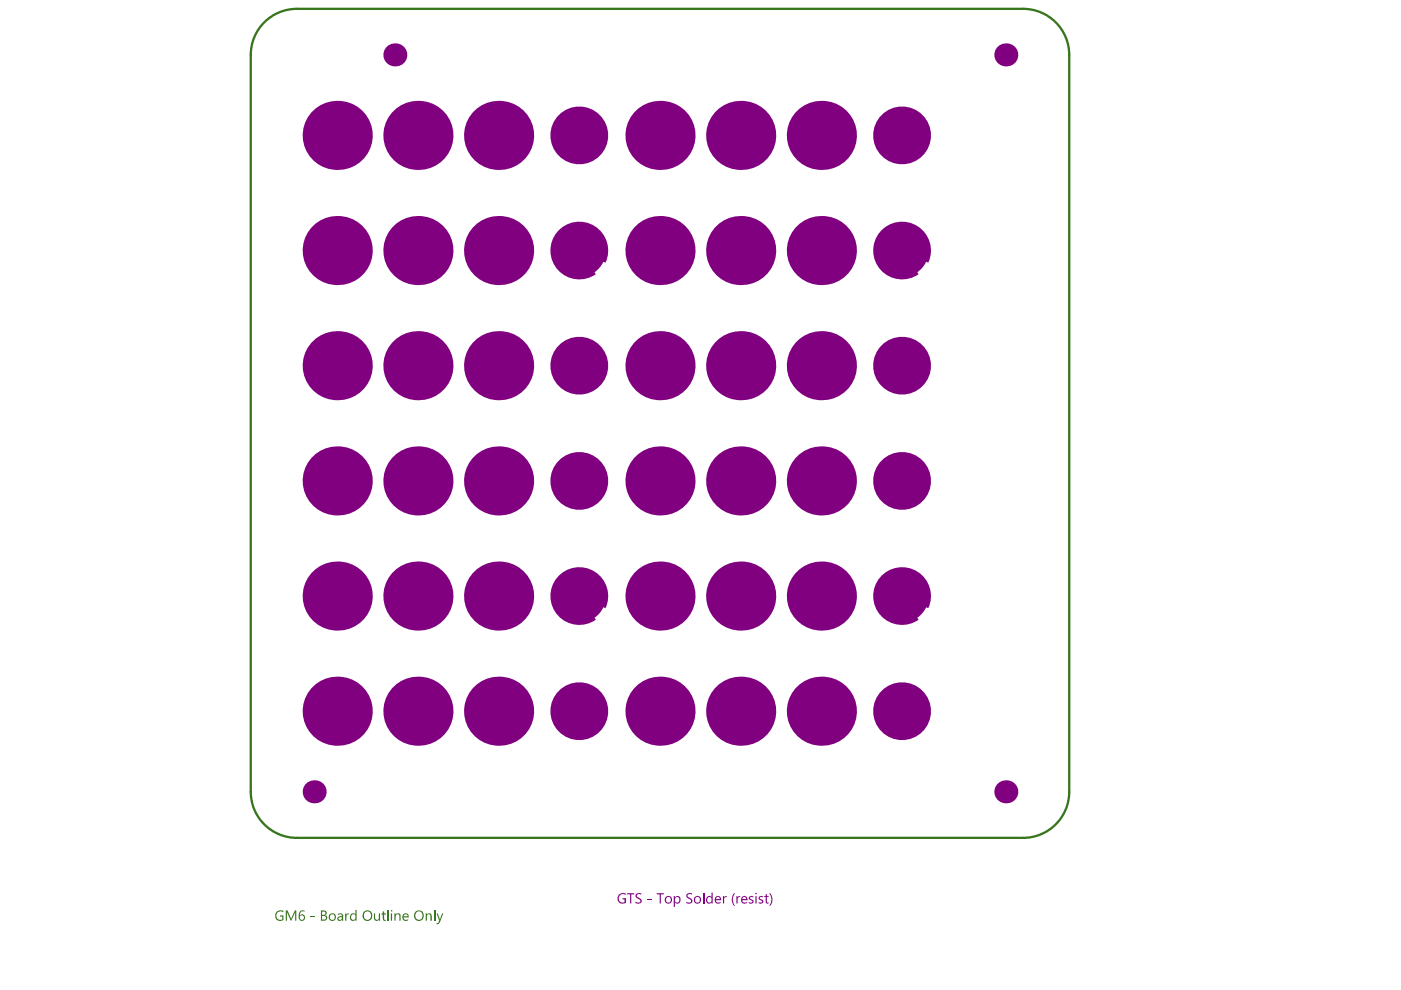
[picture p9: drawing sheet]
<svg xmlns="http://www.w3.org/2000/svg" width="297mm" height="210mm" viewBox="0 0 297 210" stroke-linecap="round" stroke-linejoin="round" font-family="sans-serif">
<path d="M53.2 11.6v156.3M62.9 1.9h154M226.7 11.6v156.3M62.9 177.6h154" fill="none" stroke="#38761d" stroke-width=".49"/>
<g fill="#38761d">
<path d="M58.7 193.3l.8-.3 .6 .1v.3l-.2-.1a.88 .88 0 0 0-1.3 .8 .88 .88 0 0 0 1.2 .8v-.6h-.5v-.2h.8v1l-.5 .1a1.11 1.11 0 0 1-1.2-.6 1.11 1.11 0 0 1 .3-1.3z"/>
<path d="M60.6 193h.4l.7 1.8 .8-1.8h.3v2.2h-.2v-1.9l-.8 1.9h-.2l-.8-1.9v1.9h-.2z"/>
<path d="M65.9 194.3h.8v.2h-.8z"/>
<path d="M73.2 193.7h.2v.3l.3-.3h.3l-.1 .2a.43 .43 0 0 0-.5 .5v.8h-.2z"/>
<path d="M79.3 193.7h.2v.8a.41 .41 0 0 0 .4 .5 .41 .41 0 0 0 .4-.4v-.9h.3v1.5h-.3v-.2a.57 .57 0 0 1-.6 .2 .57 .57 0 0 1-.4-.6z"/>
<path d="M81.1 193.3l.3-.1v.5h.4v.2h-.4v1.1h.4v.2a.5 .5 0 0 1-.7-.4v-.9h-.2v-.2h.2z"/>
<path d="M63.5 193.3l.6-.3h.5l-.1 .3a.73 .73 0 0 0-.9 .9 .67 .67 0 0 1 1.1 .1 .67 .67 0 0 1-.6 1 1.01 1.01 0 0 1-.7-1.6zM63.6 194.5a.46 .46 0 0 0 .9 0 .46 .46 0 0 0-.9 0z"/>
<path d="M68.3 193.3v.7h.3a.35 .35 0 0 0 .4-.3 .35 .35 0 0 0-.3-.4zM68.3 194.2v.8h.4a.38 .38 0 0 0 .4-.4 .38 .38 0 0 0-.5-.4zM68 193h.7a.54 .54 0 0 1 .6 .5 .54 .54 0 0 1-.4 .6 .57 .57 0 0 1 .5 .7 .57 .57 0 0 1-.7 .4h-.7z"/>
<path d="M69.9 194.4a.56 .56 0 0 0 1.1 0 .56 .56 0 0 0-1.1 0zM69.7 194.4a.8 .8 0 0 1 1.6 0 .8 .8 0 0 1-1.6 0z"/>
<path d="M71.8 194.7a.39 .39 0 0 0 .5 .3 .39 .39 0 0 0 .2-.5zM71.6 193.8l.2-.1a.65 .65 0 0 1 1 .5v1h-.3l-.1-.2a.5 .5 0 0 1-.6 .3 .5 .5 0 0 1-.3-.6 .5 .5 0 0 1 .5-.4l.5-.1a.46 .46 0 0 0-.4-.4 .46 .46 0 0 0-.5 .2z"/>
<path d="M74.4 193.8l.5-.2 .5 .3v-1h.2v2.3h-.2v-.2a.73 .73 0 0 1-1.1 0 .73 .73 0 0 1 0-1zM74.5 194.1v.1a.51 .51 0 0 0 .1 .7 .51 .51 0 0 0 .8-.2v-.4a.45 .45 0 0 0-.4-.5 .45 .45 0 0 0-.5 .3z"/>
<path d="M77.3 193.5l-.1 .4a.81 .81 0 0 0 .8 1.1 .81 .81 0 0 0 .6-1.2 .72 .72 0 0 0-.6-.6 .72 .72 0 0 0-.7 .3zM77.2 193.3l.2-.1a1.09 1.09 0 0 1 1.3 .2 1.09 1.09 0 0 1 .1 1.4l-.5 .4a1.15 1.15 0 0 1-1.3-.5 1.15 1.15 0 0 1 .2-1.4z"/>
</g>
<path d="M82.3 192.9v2.3" fill="none" stroke="#38761d" stroke-width=".25"/>
<g fill="#38761d">
<path d="M83.6 193.7h.3v.2l.2-.1a.51 .51 0 0 1 .6-.1 .51 .51 0 0 1 .2 .5v1h-.2v-.9a.41 .41 0 0 0-.4-.5 .41 .41 0 0 0-.4 .5v.9h-.3z"/>
<path d="M90.3 193.7h.2v.2l.1-.1a.51 .51 0 0 1 .6-.1 .51 .51 0 0 1 .3 .5l.1 1h-.3v-.9a.39 .39 0 0 0-.4-.5 .39 .39 0 0 0-.4 .5v.9h-.2z"/>
<path d="M82.9 193.1a.15 .15 0 0 1 .3 0 .15 .15 0 0 1-.3 0zM82.9 193.7h.2v1.5h-.2z"/>
<path d="M85.6 194.1l-.1 .2h.9a.42 .42 0 0 0-.3-.5 .42 .42 0 0 0-.5 .3zM85.5 193.8l.6-.1a.62 .62 0 0 1 .6 .8h-1.2a.57 .57 0 0 0 .4 .6 .57 .57 0 0 0 .6-.2v.2l-.2 .1a.83 .83 0 0 1-.9-.4 .83 .83 0 0 1 .1-1z"/>
<path d="M88.2 193.6l-.1 .6a.77 .77 0 0 0 .9 .8 .77 .77 0 0 0 .6-1 .78 .78 0 0 0-.6-.7 .78 .78 0 0 0-.8 .3zM88.1 193.3l.2-.1a1.09 1.09 0 0 1 1.4 .2 1.09 1.09 0 0 1 0 1.4l-.5 .4h-.6a1.18 1.18 0 0 1-.5-1.9z"/>
</g>
<path d="M92.1 192.9v2.3" fill="none" stroke="#38761d" stroke-width=".25"/>
<path d="M92.6 193.7h.2l.4 1.3 .5-1.3h.3l-.7 1.8a.62 .62 0 0 1-.7 .5v-.3h.3l.2-.5z" fill="#38761d"/>
<path d="M62.9 1.9a9.8 9.8 0 0 0-9.7 9.7M216.9 1.9a9.8 9.8 0 0 1 9.8 9.7M53.2 167.9a9.8 9.8 0 0 0 9.7 9.7M226.7 167.9a9.8 9.8 0 0 1-9.8 9.7" fill="none" stroke="#38761d" stroke-width=".49"/>
<g fill="#800080">
<path d="M131.2 189.6l1-.3 .5 .1v.4l-.7-.2a.88 .88 0 0 0-.8 1 .88 .88 0 0 0 1.2 .6v-.5h-.4v-.3h.7v1l-.7 .2a1.16 1.16 0 0 1-1-.7 1.16 1.16 0 0 1 .2-1.3z"/>
<path d="M133 189.4h1.5v.2h-.7v2h-.2v-2h-.6z"/>
<path d="M134.8 189.7a1.06 1.06 0 0 1 1.2-.3v.3l-.2-.1a.41 .41 0 0 0-.7 .1 .41 .41 0 0 0 .3 .6l.4 .3a.6 .6 0 0 1 .1 .8 .6 .6 0 0 1-.8 .2l-.4-.1v-.3l.3 .1a.42 .42 0 0 0 .6 0 .42 .42 0 0 0 0-.6l-.4-.2a.67 .67 0 0 1-.4-.8z"/>
<path d="M137.3 190.6h.8v.2h-.8z"/>
<path d="M139.2 189.4h1.5v.2h-.6v2h-.2v-2h-.7z"/>
<path d="M145.5 189.7l.4-.3h.8v.3l-.3-.1a.41 .41 0 0 0-.6 .2 .41 .41 0 0 0 .4 .5l.1 .1a.62 .62 0 0 1 .4 .8 .62 .62 0 0 1-.8 .4l-.4-.1v-.3l.3 .1a.44 .44 0 0 0 .7-.2 .44 .44 0 0 0-.5-.5v-.1a.68 .68 0 0 1-.5-.8z"/>
<path d="M141.1 190.7a.6 .6 0 0 0 1.2 0 .6 .6 0 0 0-1.2 0zM140.9 190.7a.81 .81 0 0 1 1.6 0 .81 .81 0 0 1-1.6 0z"/>
<path d="M142.8 190h.3v.2l.2-.1a.69 .69 0 0 1 .9 .1 .69 .69 0 0 1 0 .9 .66 .66 0 0 1-1.1 .3v.9h-.3zM143.2 190.3l-.1 .7a.52 .52 0 0 0 .7 .3 .52 .52 0 0 0 .2-.7 .47 .47 0 0 0-.3-.4 .47 .47 0 0 0-.5 .1z"/>
<path d="M147.4 190.4v.3a.55 .55 0 0 0 .7 .7 .55 .55 0 0 0 .2-1 .54 .54 0 0 0-.9 0zM147.2 190.3l.1-.1a.8 .8 0 0 1 1.2 .1 .8 .8 0 0 1-.2 1.2 .8 .8 0 0 1-1.2-.5z"/>
</g>
<path d="M149.2 189.3v2.3" fill="none" stroke="#800080" stroke-width=".25"/>
<g fill="#800080">
<path d="M153.3 190h.2v.3l.1-.2 .5-.1v.2h-.3l-.3 .3v1.1h-.2z"/>
<path d="M155.5 189.5l.3-.1-.4 .9v1l.4 .7-.4-.1-.3-1 .1-.7z"/>
<path d="M156.1 190h.3v.3l.2-.3h.3v.2a.44 .44 0 0 0-.5 .5v.9h-.3z"/>
<path d="M158.8 190.2l.6-.3 .3 .2v.2a.48 .48 0 0 0-.7 .1l.2 .2a.52 .52 0 0 1 .5 .3 .52 .52 0 0 1-.1 .6l-.6 .1-.3-.1 .1-.2a.4 .4 0 0 0 .5 .1 .4 .4 0 0 0 .2-.4l-.3-.1a.47 .47 0 0 1-.4-.7z"/>
<path d="M160.9 190.1l.6-.2 .3 .2v.2a.34 .34 0 0 0-.4-.2 .34 .34 0 0 0-.2 .5 .52 .52 0 0 1 .6 .6 .52 .52 0 0 1-.8 .4l-.2-.1v-.3a.44 .44 0 0 0 .8-.1l-.3-.2a.47 .47 0 0 1-.4-.3 .47 .47 0 0 1 0-.5z"/>
<path d="M162.3 189.6h.3v.4h.4v.2h-.4v1.1h.4v.3a.41 .41 0 0 1-.5-.1 .41 .41 0 0 1-.2-.4v-.9h-.3v-.2h.3z"/>
<path d="M163.1 189.4h.2l.5 1v.7l-.5 .9h-.2l.4-.6 .1-.8z"/>
<path d="M118.5 122a6.1 6.1 0 0 1 7.8-.6 6.1 6.1 0 0 1 2.1 7.6l-.5-.2-1 1.5-.9 .7 .3 .4a6.1 6.1 0 0 1-8.2-1.1 6.1 6.1 0 0 1 .4-8.3z"/>
<path d="M84.3 122a6.1 6.1 0 0 1 7.8-.6 6.1 6.1 0 0 1 2 7.6l-.4-.2-1 1.5-.9 .7 .3 .4a6.1 6.1 0 0 1-8.2-1.1 6.1 6.1 0 0 1 .4-8.3z"/>
<path d="M101.4 122a6.1 6.1 0 0 1 7.8-.6 6.1 6.1 0 0 1 2.1 7.6l-.5-.2-1 1.5-.9 .7 .3 .4a6.1 6.1 0 0 1-8.2-1.1 6.1 6.1 0 0 1 .4-8.3z"/>
<path d="M67.2 122a6.1 6.1 0 0 1 7.8-.6 6.1 6.1 0 0 1 2 7.6l-.4-.2-1 1.5-.9 .7 .3 .4a6.1 6.1 0 0 1-8.2-1.1 6.1 6.1 0 0 1 .4-8.3z"/>
<path d="M186.9 122a6.1 6.1 0 0 1 7.9-.6 6.1 6.1 0 0 1 2 7.6l-.4-.2-1.1 1.5-.8 .7 .3 .4a6.1 6.1 0 0 1-8.3-1.1 6.1 6.1 0 0 1 .4-8.3z"/>
<path d="M152.7 122a6.1 6.1 0 0 1 7.9-.6 6.1 6.1 0 0 1 2 7.6l-.5-.2-1 1.5-.8 .7 .2 .4a6.1 6.1 0 0 1-8.2-1.1 6.1 6.1 0 0 1 .4-8.3z"/>
<path d="M169.8 122a6.1 6.1 0 0 1 7.9-.6 6.1 6.1 0 0 1 2 7.6l-.5-.2-1 1.5-.8 .7 .3 .4a6.1 6.1 0 0 1-8.3-1.1 6.1 6.1 0 0 1 .4-8.3z"/>
<path d="M135.6 122a6.1 6.1 0 0 1 7.8-.6 6.1 6.1 0 0 1 2.1 7.6l-.5-.2-1 1.5-.8 .7 .2 .4a6.1 6.1 0 0 1-8.2-1.1 6.1 6.1 0 0 1 .4-8.3z"/>
<path d="M118.5 48.8a6.1 6.1 0 0 1 7.8-.7 6.1 6.1 0 0 1 2.1 7.6l-.5-.2-.5 .9-1.4 1.3 .3 .4a6.1 6.1 0 0 1-8.2-1 6.1 6.1 0 0 1 .4-8.3z"/>
<path d="M84.3 48.8a6.1 6.1 0 0 1 7.8-.7 6.1 6.1 0 0 1 2 7.6l-.4-.2-.5 .9-1.4 1.3 .3 .4a6.1 6.1 0 0 1-8.2-1 6.1 6.1 0 0 1 .4-8.3z"/>
<path d="M101.4 48.8a6.1 6.1 0 0 1 7.8-.7 6.1 6.1 0 0 1 2.1 7.6l-.5-.2-.5 .9-1.4 1.3 .3 .4a6.1 6.1 0 0 1-8.2-1 6.1 6.1 0 0 1 .4-8.3z"/>
<path d="M67.2 48.8a6.1 6.1 0 0 1 7.8-.7 6.1 6.1 0 0 1 2 7.6l-.4-.2-.6 .9-1.3 1.3 .3 .4a6.1 6.1 0 0 1-8.2-1 6.1 6.1 0 0 1 .4-8.3z"/>
<path d="M186.9 48.8a6.1 6.1 0 0 1 7.9-.7 6.1 6.1 0 0 1 2 7.6l-.4-.2-.6 .9-1.3 1.3 .3 .4a6.1 6.1 0 0 1-8.3-1 6.1 6.1 0 0 1 .4-8.3z"/>
<path d="M152.7 48.8a6.1 6.1 0 0 1 7.9-.7 6.1 6.1 0 0 1 2 7.6l-.5-.2-.5 .9-1.3 1.3 .2 .4a6.1 6.1 0 0 1-8.2-1 6.1 6.1 0 0 1 .4-8.3z"/>
<path d="M169.8 48.8a6.1 6.1 0 0 1 7.9-.7 6.1 6.1 0 0 1 2 7.6l-.5-.2-.5 .9-1.3 1.3 .3 .4a6.1 6.1 0 0 1-8.3-1 6.1 6.1 0 0 1 .4-8.3z"/>
<path d="M135.6 48.8a6.1 6.1 0 0 1 7.8-.7 6.1 6.1 0 0 1 2.1 7.6l-.5-.2-.5 .9-1.3 1.3 .2 .4a6.1 6.1 0 0 1-8.2-1 6.1 6.1 0 0 1 .4-8.3z"/>
<path d="M149.9 190.2v-.1a.57 .57 0 0 1 1 .1v-.9h.2v2.3h-.2v-.3a.7 .7 0 0 1-1 .1 .7 .7 0 0 1-.1-1zM150 190.4a.55 .55 0 0 0 0 .8 .55 .55 0 0 0 .8 0l.1-.6a.45 .45 0 0 0-.4-.4 .45 .45 0 0 0-.5 .2z"/>
<path d="M151.8 190.4v.2h.8a.4 .4 0 0 0-.3-.4 .4 .4 0 0 0-.5 .2zM151.6 190.3l.2-.2a.67 .67 0 0 1 .9 0 .67 .67 0 0 1 .2 .8h-1.1a.59 .59 0 0 0 .4 .5 .59 .59 0 0 0 .6-.2l-.2 .4a.84 .84 0 0 1-1-.3 .84 .84 0 0 1 0-1z"/>
<path d="M157.4 190.4v.2h.8a.4 .4 0 0 0-.3-.4 .4 .4 0 0 0-.5 .2zM157.2 190.2l.2-.1a.67 .67 0 0 1 .8 0 .67 .67 0 0 1 .3 .8h-1.1a.57 .57 0 0 0 .3 .5 .57 .57 0 0 0 .7-.2v.3l-.2 .1a.83 .83 0 0 1-1-.3 .83 .83 0 0 1 0-1.1z"/>
<path d="M160.2 189.4a.17 .17 0 0 1 .3 0 .17 .17 0 0 1-.3 0zM160.2 190h.2v1.6h-.2z"/>
<circle cx="66.6" cy="167.9" r="2.44"/>
<circle cx="213.3" cy="167.9" r="2.44"/>
<circle cx="213.3" cy="11.6" r="2.44"/>
<circle cx="83.7" cy="11.6" r="2.44"/>
<circle cx="122.8" cy="101.9" r="6.1"/>
<circle cx="122.8" cy="150.8" r="6.1"/>
<circle cx="88.6" cy="101.9" r="6.1"/>
<circle cx="105.7" cy="101.9" r="6.1"/>
<circle cx="71.5" cy="101.9" r="6.1"/>
<circle cx="191.3" cy="101.9" r="6.1"/>
<circle cx="191.3" cy="150.8" r="6.1"/>
<circle cx="157" cy="101.9" r="6.1"/>
<circle cx="174.1" cy="101.9" r="6.1"/>
<circle cx="139.9" cy="101.9" r="6.1"/>
<circle cx="122.8" cy="28.7" r="6.1"/>
<circle cx="122.8" cy="77.5" r="6.1"/>
<circle cx="88.6" cy="28.7" r="6.1"/>
<circle cx="105.7" cy="28.7" r="6.1"/>
<circle cx="71.5" cy="28.7" r="6.1"/>
<circle cx="191.3" cy="28.7" r="6.1"/>
<circle cx="191.3" cy="77.5" r="6.1"/>
<circle cx="157" cy="28.7" r="6.1"/>
<circle cx="174.1" cy="28.7" r="6.1"/>
<circle cx="139.9" cy="28.7" r="6.1"/>
<circle cx="122.8" cy="102" r="5.4"/>
<circle cx="122.8" cy="126.4" r="1.47"/>
<circle cx="122.8" cy="150.8" r="1.47"/>
<circle cx="88.6" cy="150.8" r="7.3"/>
<circle cx="88.6" cy="126.4" r="7.3"/>
<circle cx="88.6" cy="102" r="7.3"/>
<circle cx="105.7" cy="102" r="7.3"/>
<circle cx="71.5" cy="102" r="7.3"/>
<circle cx="105.7" cy="126.4" r="7.3"/>
<circle cx="71.5" cy="126.4" r="7.3"/>
<circle cx="105.7" cy="150.8" r="7.3"/>
<circle cx="71.5" cy="150.8" r="7.3"/>
<circle cx="191.3" cy="102" r="5.4"/>
<circle cx="191.3" cy="126.4" r="1.47"/>
<circle cx="191.3" cy="150.8" r="1.47"/>
<circle cx="157" cy="150.8" r="7.3"/>
<circle cx="157" cy="126.4" r="7.3"/>
<circle cx="157" cy="102" r="7.3"/>
<circle cx="174.1" cy="102" r="7.3"/>
<circle cx="139.9" cy="102" r="7.3"/>
<circle cx="174.1" cy="126.4" r="7.3"/>
<circle cx="139.9" cy="126.4" r="7.3"/>
<circle cx="174.1" cy="150.8" r="7.3"/>
<circle cx="139.9" cy="150.8" r="7.3"/>
<circle cx="122.8" cy="28.7" r="5.4"/>
<circle cx="122.8" cy="53.1" r="1.47"/>
<circle cx="122.8" cy="77.5" r="1.47"/>
<circle cx="88.6" cy="77.5" r="7.3"/>
<circle cx="88.6" cy="53.1" r="7.3"/>
<circle cx="88.6" cy="28.7" r="7.3"/>
<circle cx="105.7" cy="28.7" r="7.3"/>
<circle cx="71.5" cy="28.7" r="7.3"/>
<circle cx="105.7" cy="53.1" r="7.3"/>
<circle cx="71.5" cy="53.1" r="7.3"/>
<circle cx="105.7" cy="77.5" r="7.3"/>
<circle cx="71.5" cy="77.5" r="7.3"/>
<circle cx="191.3" cy="28.7" r="5.4"/>
<circle cx="191.3" cy="53.1" r="1.47"/>
<circle cx="191.3" cy="77.5" r="1.47"/>
<circle cx="157" cy="77.5" r="7.3"/>
<circle cx="157" cy="53.1" r="7.3"/>
<circle cx="157" cy="28.7" r="7.3"/>
<circle cx="174.1" cy="28.7" r="7.3"/>
<circle cx="139.9" cy="28.7" r="7.3"/>
<circle cx="174.1" cy="53.1" r="7.3"/>
<circle cx="139.9" cy="53.1" r="7.3"/>
<circle cx="174.1" cy="77.5" r="7.3"/>
<circle cx="139.9" cy="77.5" r="7.3"/>
</g>
</svg>
